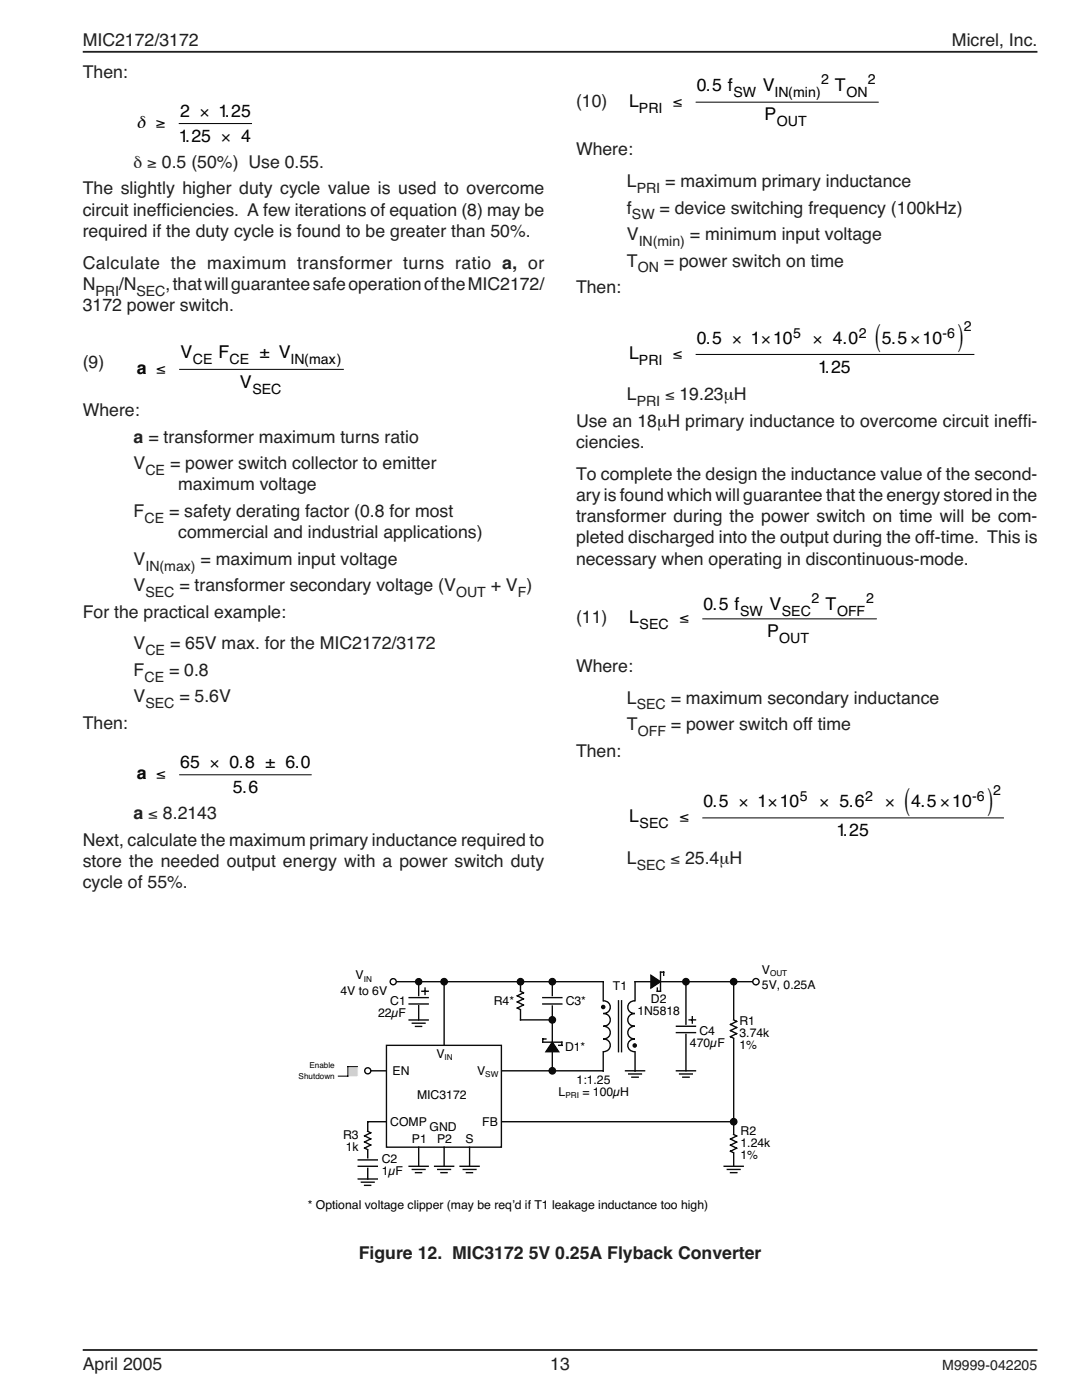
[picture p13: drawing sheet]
<svg xmlns="http://www.w3.org/2000/svg" width="216mm" height="279mm" viewBox="0 0 216 279" stroke-linecap="round" stroke-linejoin="round" font-family="sans-serif">
<defs><g id="words">
<g font-size="6.1">
<text x="174.6" y="69.1">(</text>
<text x="191.1" y="69.1">)</text>
<text x="180.5" y="161.6">(</text>
<text x="197" y="161.6">)</text>
</g>
<text font-size="3.6" x="27.2" y="25.6">δ ≥</text>
<g font-size="3.5" fill="#231f20">
<text x="16.5" y="9.2">MIC2172/3172</text>
<text x="189.9" y="9.2">Micrel, Inc.</text>
<text x="16.5" y="15.5">Then:</text>
<text x="114.9" y="21.3">(10)</text>
<text x="26.7" y="33.5">δ ≥ 0.5 (50%) Use 0.55.</text>
<text x="114.9" y="31">Where:</text>
<text x="16.5" y="38.8">The slightly higher duty cycle value is used to overcome</text>
<text x="125.1" y="37.3">L</text>
<text x="132.7" y="37.3">= maximum primary inductance</text>
<text x="16.5" y="43">circuit inefficiencies. A few iterations of equation (8) may be</text>
<text x="16.5" y="47.3">required if the duty cycle is found to be greater than 50%.</text>
<text x="125.1" y="42.6">f</text>
<text x="125.1" y="47.9">V</text>
<text x="131.6" y="42.6">= device switching frequency (100kHz)</text>
<text x="137.7" y="47.9">= minimum input voltage</text>
<text x="16.5" y="53.6">Calculate the maximum transformer turns ratio a, or</text>
<text x="125.1" y="53.2">T</text>
<text x="132.5" y="53.2">= power switch on time</text>
<text x="16.5" y="57.8">N</text>
<text x="23.7" y="57.8">/N</text>
<text x="33" y="57.8">, that will guarantee safe operation of the MIC2172/</text>
<text x="114.9" y="58.5">Then:</text>
<text x="16.5" y="62.1">3172 power switch.</text>
<text x="16.5" y="73.4">(9)</text>
<text x="16.5" y="83">Where:</text>
<text x="125.1" y="79.9">L</text>
<text x="132.7" y="79.9">≤ 19.23µH</text>
<text x="26.7" y="88.3">a = transformer maximum turns ratio</text>
<text x="114.9" y="85.2">Use an 18µH primary inductance to overcome circuit ineffi-</text>
<text x="114.9" y="89.4">ciencies.</text>
<text x="26.7" y="93.6">V</text>
<text x="33.9" y="93.6">= power switch collector to emitter</text>
<text x="114.9" y="95.7">To complete the design the inductance value of the second-</text>
<text x="35.6" y="97.9">maximum voltage</text>
<text x="114.9" y="100">ary is found which will guarantee that the energy stored in the</text>
<text x="26.7" y="103.1">F</text>
<text x="33.7" y="103.1">= safety derating factor (0.8 for most</text>
<text x="35.6" y="107.4">commercial and industrial applications)</text>
<text x="114.9" y="104.2">transformer during the power switch on time will be com-</text>
<text x="26.7" y="112.7">V</text>
<text x="40" y="112.7">= maximum input voltage</text>
<text x="114.9" y="108.4">pleted discharged into the output during the off-time. This is</text>
<text x="114.9" y="112.7">necessary when operating in discontinuous-mode.</text>
<text x="26.7" y="118">V</text>
<text x="35.8" y="118">= transformer secondary voltage (V</text>
<text x="97.9" y="118">+ V )</text>
<text x="16.5" y="123.3">For the practical example:</text>
<text x="114.9" y="124.4">(11)</text>
<text x="26.7" y="129.6">V</text>
<text x="33.9" y="129.6">= 65V max. for the MIC2172/3172</text>
<text x="26.7" y="134.9">F</text>
<text x="33.7" y="134.9">= 0.8</text>
<text x="114.9" y="134">Where:</text>
<text x="26.7" y="140.2">V</text>
<text x="35.8" y="140.2">= 5.6V</text>
<text x="125.1" y="140.4">L</text>
<text x="133.8" y="140.4">= maximum secondary inductance</text>
<text x="16.5" y="145.5">Then:</text>
<text x="125.1" y="145.7">T</text>
<text x="133.9" y="145.7">= power switch off time</text>
<text x="114.9" y="151">Then:</text>
<text x="26.7" y="163.5">a ≤ 8.2143</text>
<text x="16.5" y="168.8">Next, calculate the maximum primary inductance required to</text>
<text x="16.5" y="173">store the needed output energy with a power switch duty</text>
<text x="125.1" y="172.4">L</text>
<text x="133.8" y="172.4">≤ 25.4µH</text>
<text x="16.5" y="177.2">cycle of 55%.</text>
<text x="71.6" y="251.2">Figure 12. MIC3172 5V 0.25A Flyback Converter</text>
<text x="16.5" y="273.3">April 2005</text>
<text x="109.8" y="273.3">13</text>
</g>
<g font-size="3.5">
<text x="35.9" y="23.4">2 × 1.25</text>
<text x="125.5" y="21.3">L</text>
<text x="134.2" y="21.3">≤</text>
<text x="139" y="18.2">0.5 f</text>
<text x="152.2" y="18.2">V</text>
<text x="166.6" y="18.2">T</text>
<text x="35.7" y="28.3">1.25 × 4</text>
<text x="152.6" y="24">P</text>
<text x="36" y="71.5">V</text>
<text x="43.6" y="71.5">F</text>
<text x="51.8" y="71.5">± V</text>
<text x="125.5" y="71.6">L</text>
<text x="134.2" y="71.6">≤</text>
<text x="139" y="68.6">0.5 × 1×10</text>
<text x="162.2" y="68.6">× 4.0</text>
<text x="175.9" y="68.6">5.5 ×10</text>
<text x="27.3" y="74.6">a ≤</text>
<text x="47.9" y="77.3">V</text>
<text x="163.3" y="74.4">1.25</text>
<text x="125.5" y="124.4">L</text>
<text x="135.6" y="124.4">≤</text>
<text x="140.4" y="121.8">0.5 f</text>
<text x="153.5" y="121.8">V</text>
<text x="164.7" y="121.8">T</text>
<text x="153.1" y="127.1">P</text>
<text x="27.3" y="155.5">a ≤</text>
<text x="36" y="153.3">65 × 0.8 ± 6.0</text>
<text x="46.5" y="158.2">5.6</text>
<text x="140.4" y="161.1">0.5 × 1×10</text>
<text x="163.5" y="161.1">× 5.6</text>
<text x="176.6" y="161.1">×</text>
<text x="181.8" y="161.1">4.5 ×10</text>
<text x="125.5" y="164.1">L</text>
<text x="135.6" y="164.1">≤</text>
<text x="166.9" y="166.8">1.25</text>
</g>
<g font-size="2.8">
<text x="163.8" y="16.7">2</text>
<text x="173.2" y="16.7">2</text>
<text x="127.5" y="22.5">PRI</text>
<text x="146.4" y="19.4">SW</text>
<text x="154.5" y="19.4">IN(min)</text>
<text x="168.9" y="19.4">ON</text>
<text x="155" y="25.2">OUT</text>
<text x="158.3" y="67.4">5</text>
<text x="171.4" y="67.4">2</text>
<text x="188.1" y="67.4">-6</text>
<text x="192.3" y="66.1">2</text>
<text x="38.5" y="72.7">CE</text>
<text x="45.8" y="72.7">CE</text>
<text x="58" y="72.7">IN(max)</text>
<text x="127.5" y="72.8">PRI</text>
<text x="50.4" y="78.5">SEC</text>
<text x="127.6" y="125.6">SEC</text>
<text x="147.7" y="123">SW</text>
<text x="156" y="123">SEC</text>
<text x="161.9" y="120.3">2</text>
<text x="167" y="123">OFF</text>
<text x="172.8" y="120.3">2</text>
<text x="155.5" y="128.3">OUT</text>
<text x="159.6" y="159.9">5</text>
<text x="172.7" y="159.9">2</text>
<text x="194" y="159.9">-6</text>
<text x="198.2" y="158.6">2</text>
<text x="127.6" y="165.3">SEC</text>
</g>
<g font-size="2.8" fill="#231f20">
<text x="127" y="38.5">PRI</text>
<text x="126.1" y="43.8">SW</text>
<text x="127.4" y="49.1">IN(min)</text>
<text x="19" y="59">PRI</text>
<text x="27.2" y="59">SEC</text>
<text x="127.3" y="54.4">ON</text>
<text x="127" y="81">PRI</text>
<text x="29" y="94.8">CE</text>
<text x="28.8" y="104.3">CE</text>
<text x="29" y="113.9">IN(max)</text>
<text x="29" y="119.1">SEC</text>
<text x="91" y="119.1">OUT</text>
<text x="103.3" y="119.1">F</text>
<text x="29" y="130.8">CE</text>
<text x="28.8" y="136.1">CE</text>
<text x="29" y="141.4">SEC</text>
<text x="127" y="141.6">SEC</text>
<text x="127.3" y="146.9">OFF</text>
<text x="127" y="173.5">SEC</text>
<text x="188" y="273.3">M9999-042205</text>
</g>
<g font-size="2.4">
<text x="71" y="195.4">V</text>
<text x="122.3" y="197.6">T1</text>
<text x="152" y="194.3">V</text>
<text x="152" y="197.4">5V, 0.25A</text>
<text x="67.9" y="198.5">4V to 6V</text>
<text x="75.4" y="203">22µF</text>
<text x="77.9" y="200.6">C1</text>
<text x="98.5" y="200.6">R4*</text>
<text x="112.9" y="200.6">C3*</text>
<text x="127.2" y="202.6">1N5818</text>
<text x="129.9" y="200.3">D2</text>
<text x="112.7" y="209.8">D1*</text>
<text x="137.7" y="208.9">470µF</text>
<text x="139.6" y="206.5">C4</text>
<text x="147.6" y="204.5">R1</text>
<text x="147.6" y="206.9">3.74k</text>
<text x="147.6" y="209.3">1%</text>
<text x="78.3" y="214.5">EN</text>
<text x="87.1" y="211.1">V</text>
<text x="95.2" y="214.5">V</text>
<text x="83.2" y="219.4">MIC3172</text>
<text x="111.5" y="218.7">L</text>
<text x="115.1" y="216.3">1:1.25</text>
<text x="116.2" y="218.7">= 100µH</text>
<text x="68.5" y="227.3">R3</text>
<text x="77.9" y="224.6">COMP</text>
<text x="85.7" y="225.8">GND</text>
<text x="96.2" y="224.6">FB</text>
<text x="147.8" y="226.5">R2</text>
<text x="69" y="229.7">1k</text>
<text x="76.2" y="232.2">C2</text>
<text x="82.2" y="228.2">P1</text>
<text x="87.2" y="228.2">P2</text>
<text x="92.9" y="228.2">S</text>
<text x="147.8" y="228.8">1.24k</text>
<text x="147.8" y="231.2">1%</text>
<text x="76.2" y="234.5">1µF</text>
<text x="61.4" y="241.2">* Optional voltage clipper (may be req’d if T1 leakage inductance too high)</text>
</g>
<g font-size="1.6">
<text x="72.6" y="195.9">IN</text>
<text x="153.7" y="194.8">OUT</text>
<text x="59.6" y="215.4">Shutdown</text>
<text x="61.8" y="213.1">Enable</text>
<text x="88.7" y="211.6">IN</text>
<text x="96.8" y="215">SW</text>
<text x="112.8" y="219.2">PRI</text>
</g>
</g></defs>
<path d="M16.5 10.3h190.5M16.5 269.4h190.5" fill="none" stroke="#231f20" stroke-width=".36"/>
<path d="M35.7 24.7h14.6M138.8 20.4h36.5M35.8 73.7h32.8M138.8 70.7h55.6M140.1 123.5h34.9M35.8 154.6h26.4M140.1 163.2h60.2" fill="none" stroke="#000" stroke-width=".2"/>
<path d="M69.4 212.9h2.1v2h-2.1z" fill-rule="evenodd" fill="#ccc" stroke="#fff" stroke-width=".2"/>
<path d="M71.3 212.9h-1.9v1.9h-1.9" fill="none" stroke="#000" stroke-width=".2"/>
<g fill="none" stroke="#000" stroke-width=".27">
<path d="M78.5 195.9h41.9v3.8a1.28 1.28 0 0 1 1.4 1.3 1.28 1.28 0 0 1-1.4 1.3 1.28 1.28 0 0 1 1.4 1.2 1.28 1.28 0 0 1-1.4 1.3 1.28 1.28 0 0 1 1.4 1.3 1.28 1.28 0 0 1-1.4 1.2 1.28 1.28 0 0 1 1.4 1.3 1.28 1.28 0 0 1-1.4 1.3M88.6 195.9v12.7M103.8 197.8l.6 .3-1.2 .6 1.2 .6-1.2 .7 1.2 .6-1.2 .6 .6 .3M103.9 195.9v7.6M108.3 199.1h3.8M110.2 195.9v17.8M123.4 199.7v10.2M124 199.7v10.2M126.7 199.7a1.28 1.28 0 0 0-1.4 1.3 1.28 1.28 0 0 0 1.4 1.3 1.28 1.28 0 0 0-1.4 1.2 1.28 1.28 0 0 0 1.4 1.3 1.28 1.28 0 0 0-1.4 1.3 1.28 1.28 0 0 0 1.4 1.3 1.28 1.28 0 0 0-1.4 1.2 1.28 1.28 0 0 0 1.4 1.3M126.7 195.9h24.1M136.9 195.9v17.8M146.4 195.9v36.9"/>
<path d="M108.3 200.4h3.8M120.4 209.9v3.8h-47M146.4 203.5l.6 .3-1.2 .7 1.2 .6-1.2 .6 1.2 .6-1.2 .6 .6 .3M71.5 232.8h3.8M71.5 231.5h3.8M146.4 223.9h-73v11.4"/>
</g>
<g fill="#fff" stroke="#fff" stroke-width=".27">
<path d="M145.8 203.7h1.2v3.3h-1.2z" fill-rule="evenodd"/>
<path d="M71.3 231.3h4.1v1.6h-4.1z" fill-rule="evenodd"/>
<path d="M103.2 198h1.2v3.3h-1.2z" fill-rule="evenodd"/>
<path d="M108.2 199h4v1.5h-4z" fill-rule="evenodd"/>
</g>
<g fill="#000" stroke="#000" stroke-width=".27">
<circle cx="120.4" cy="201" r=".32"/>
<circle cx="126.7" cy="208.7" r=".32"/>
</g>
<circle cx="150.8" cy="195.9" r=".63" fill="#fff" stroke="#000" stroke-width=".27"/>
<g fill="#000" stroke="#000" stroke-width=".27">
<path d="M129.9 194.6l1.9 1.3-1.9 1.3z" fill-rule="evenodd"/>
<path d="M110.2 208l1.3 1.9h-2.6z" fill-rule="evenodd"/>
<circle cx="88.6" cy="195.9" r=".63"/>
<circle cx="103.9" cy="195.9" r=".63"/>
<circle cx="110.2" cy="195.9" r=".63"/>
<circle cx="136.9" cy="195.9" r=".63"/>
<circle cx="146.4" cy="195.9" r=".63"/>
<circle cx="110.2" cy="203.5" r=".63"/>
<circle cx="110.2" cy="213.7" r=".63"/>
<circle cx="146.4" cy="223.9" r=".63"/>
</g>
<g fill="#fff" stroke="#fff" stroke-width=".27">
<path d="M72.7 225.9h1.3v3.4h-1.3z" fill-rule="evenodd"/>
<path d="M145.8 226.5h1.2v3.4h-1.2z" fill-rule="evenodd"/>
<path d="M134.8 204.7h4.1v1.5h-4.1z" fill-rule="evenodd"/>
</g>
<g fill="none" stroke="#000" stroke-width=".27">
<path d="M126.7 195.9v3.8M132.4 194.6v-.6h-.6v3.8h-.6v-.6M103.9 203.5h6.3M108.9 207.4h-.6v.6h3.8v.6h-.6M124.8 213.7h3.8M125.4 214.3h2.6M126.1 215h1.3M126.7 209.9v3.8M135 204.8h3.8M135 206.1h3.8M137.5 203.5h1.3M138.1 202.9v1.3"/>
<path d="M73.4 225.8l.6 .3-1.3 .6 1.3 .6-1.3 .6 1.3 .6-1.3 .6 .7 .3M146.4 226.4l.6 .3-1.2 .6 1.2 .6-1.2 .6 1.2 .6-1.2 .7 .6 .3"/>
</g>
<path d="M77.1 208.6h22.9v20.3h-22.9z" fill-rule="evenodd" fill="#fff" stroke="#000" stroke-width=".27"/>
<g fill="none" stroke="#000" stroke-width=".27">
<path d="M71.5 235.3h3.8M72.1 235.9h2.6M72.7 236.6h1.3M81.6 232.8h3.8M82.3 233.4h2.5M82.9 234h1.2M83.5 228.9v3.9M86.7 232.8h3.8M87.4 233.4h2.5M88 234h1.2M88.6 228.9v3.9M91.8 232.8h3.8"/>
<path d="M92.4 233.4h2.6M93.1 234h1.2M93.7 228.9v3.9"/>
</g>
<circle cx="73.4" cy="213.7" r=".61" fill="#fff" stroke="#000" stroke-width=".27"/>
<path d="M83.5 195.9v7.6M135 213.7h3.8M135.6 214.3h2.5M136.2 215h1.3M144.5 232.8h3.8M145.1 233.4h2.6M145.8 234h1.2" fill="none" stroke="#000" stroke-width=".27"/>
<circle cx="83.5" cy="195.9" r=".61" fill="#000" stroke="#000" stroke-width=".27"/>
<circle cx="78.5" cy="195.9" r=".61" fill="#fff" stroke="#000" stroke-width=".27"/>
<path d="M81.5 199h4.1v1.4h-4.1z" fill-rule="evenodd" fill="#fff" stroke="#fff" stroke-width=".27"/>
<path d="M81.6 199.1h3.8M84.2 197.8h1.2M84.8 197.2v1.3M81.6 200.4h3.8M81.6 203.6h3.8M82.3 204.2h2.5M82.9 204.8h1.2" fill="none" stroke="#000" stroke-width=".27"/>
<use href="#words"/>
</svg>
